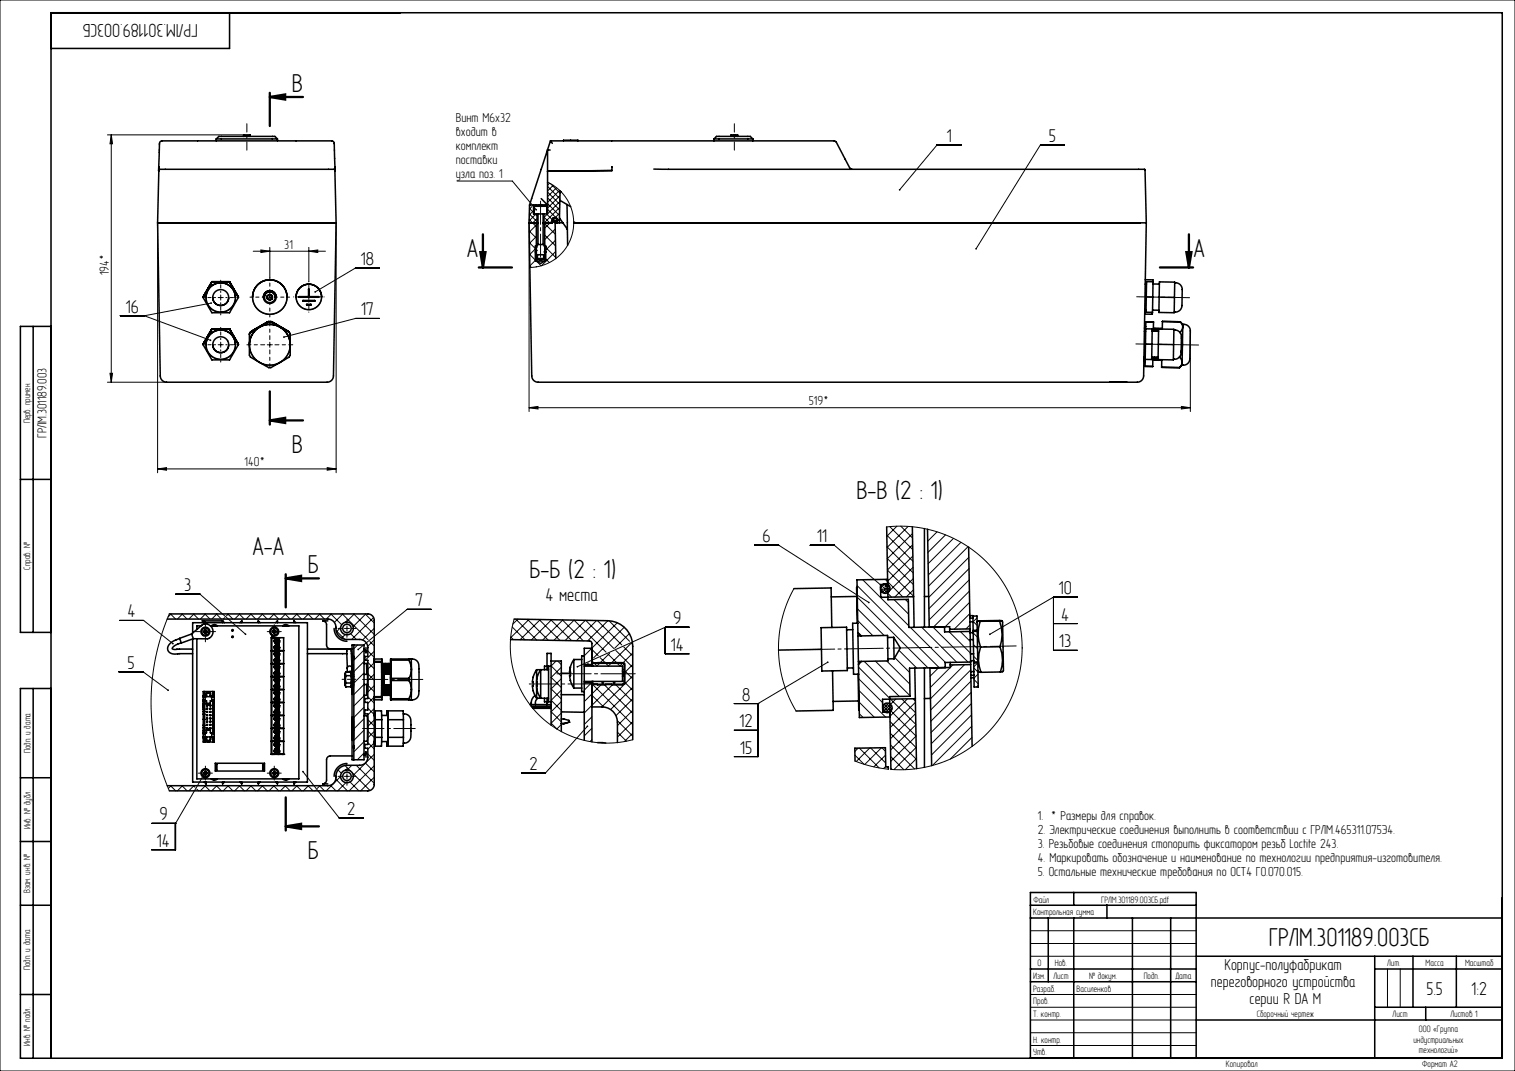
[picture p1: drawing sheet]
<svg xmlns="http://www.w3.org/2000/svg" width="594mm" height="420mm" viewBox="0 0 594 420" stroke-linecap="round" stroke-linejoin="round" font-family="sans-serif">
<defs><g id="words">
<g font-size="11">
<text x="114.4" y="36.1">В</text>
<text x="183" y="100.9">А</text>
<text x="468" y="100.9">А</text>
<text x="114.4" y="177.6">В</text>
<text x="335.8" y="195.6">В-В (2 : 1)</text>
<text x="98.9" y="217.5">А-А</text>
<text x="120.7" y="224.8">Б</text>
<text x="207.6" y="226.8">Б-Б (2 : 1)</text>
<text x="120.7" y="336.8">Б</text>
<text x="497.4" y="371">ГРЛМ.301189.003СБ</text>
</g>
<g font-size="7.8">
<text x="77.5" y="9.5" transform="rotate(-180 77.5 9.5)">ГРЛМ.301189.003СБ</text>
<text x="371.2" y="55.6">1</text>
<text x="411.2" y="55.6">5</text>
<text x="141.5" y="103.9">18</text>
<text x="49.3" y="122.6">16</text>
<text x="141.6" y="123.7">17</text>
<text x="299" y="212.6">6</text>
<text x="320.4" y="212.6">11</text>
<text x="72.2" y="231.8">3</text>
<text x="415.1" y="233">10</text>
<text x="162.9" y="237.8">7</text>
<text x="213.9" y="235.7">4 места</text>
<text x="50" y="242.1">4</text>
<text x="263.9" y="244.7">9</text>
<text x="416.1" y="243.4">4</text>
<text x="263" y="255.2">14</text>
<text x="415.3" y="253.8">13</text>
<text x="50" y="262.3">5</text>
<text x="290.9" y="274.7">8</text>
<text x="290" y="285.1">12</text>
<text x="290.1" y="295.5">15</text>
<text x="207.6" y="301.9">2</text>
<text x="62.6" y="321.7">9</text>
<text x="136.1" y="319.6">2</text>
<text x="61.5" y="332.1">14</text>
<text x="559.2" y="390">5.5</text>
<text x="577" y="390">1:2</text>
</g>
<g font-size="6.7">
<text x="480" y="380.4">Корпус-полуфабрикат</text>
<text x="474.7" y="387.1">переговорного устройства</text>
<text x="489.9" y="393.9">серии R DA M</text>
</g>
<g font-size="5.5">
<text x="178.7" y="47.9">Винт М6х32</text>
<text x="178.7" y="53.4">входит в</text>
<text x="178.7" y="58.9">комплект</text>
<text x="178.7" y="64.4">поставки</text>
<text x="178.7" y="69.9">узла поз. 1</text>
<text x="111.5" y="97.5">31</text>
<text x="42.6" y="108" transform="rotate(-90 42.6 108)">194*</text>
<text x="317.1" y="158.9">519*</text>
<text x="18.3" y="171.8" transform="rotate(-90 18.3 171.8)">ГРЛМ.301189.003</text>
<text x="95.9" y="182.9">140*</text>
<text x="406.9" y="321.7">1. * Размеры для справок.</text>
<text x="406.9" y="327.2">2. Электрические соединения выполнить в соответствии с ГРЛМ.465311.075Э4.</text>
<text x="406.9" y="332.7">3. Резьбовые соединения стопорить фиксатором резьб Loctite 243.</text>
<text x="406.9" y="338.2">4. Маркировать обозначение и наименование по технологии предприятия-изготовителя.</text>
<text x="406.9" y="343.7">5. Остальные технические требования по ОСТ4 ГО.070.015.</text>
</g>
<g font-size="3.9">
<text x="11.9" y="166.1" transform="rotate(-90 11.9 166.1)">Перв. примен.</text>
<text x="11.9" y="223.4" transform="rotate(-90 11.9 223.4)">Справ. №</text>
<text x="11.9" y="295.4" transform="rotate(-90 11.9 295.4)">Подп. и дата</text>
<text x="11.9" y="325.1" transform="rotate(-90 11.9 325.1)">Инв. № дубл.</text>
<text x="11.9" y="350.2" transform="rotate(-90 11.9 350.2)">Взам. инв. №</text>
<text x="405.2" y="353.9">Файл</text>
<text x="431.7" y="353.9">ГРЛМ.301189.003СБ.pdf</text>
<text x="405.1" y="358.9">Контрольная сумма</text>
<text x="11.9" y="380.4" transform="rotate(-90 11.9 380.4)">Подп. и дата</text>
<text x="405.1" y="383.9">Изм.</text>
<text x="406.7" y="378.9">0</text>
<text x="413" y="383.9">Лист</text>
<text x="413.6" y="378.9">Нов.</text>
<text x="427" y="383.9">№ докум.</text>
<text x="448.4" y="383.9">Подп.</text>
<text x="460.9" y="383.9">Дата</text>
<text x="543.9" y="378.9">Лит.</text>
<text x="558.9" y="378.9">Масса</text>
<text x="574.4" y="378.9">Масштаб</text>
<text x="405.1" y="388.9">Разраб.</text>
<text x="422.1" y="388.9">Василенков</text>
<text x="405.1" y="393.9">Пров.</text>
<text x="405.1" y="398.9">Т. контр.</text>
<text x="492.7" y="398.9">Сборочный чертеж</text>
<text x="546" y="398.9">Лист</text>
<text x="568.7" y="398.9">Листов 1</text>
<text x="556.3" y="404.7">ООО «Группа</text>
<text x="11.9" y="410.1" transform="rotate(-90 11.9 410.1)">Инв. № подл.</text>
<text x="405.1" y="413.9">Утв.</text>
<text x="405.1" y="408.9">Н. контр.</text>
<text x="554.2" y="408.9">индустриальных</text>
<text x="556.2" y="413.1">технологий»</text>
<text x="480.7" y="418.6">Копировал</text>
<text x="557.6" y="418.4">Формат A2</text>
</g>
</g></defs>
<path d="M105.8 38l6-1v2zM188.3 98.9h2l-1 6zM465.1 98.9h2l-1 6zM105.8 164.9l6-1v2zM112 226.8l6-1v2zM112 324.1l6-1v2z" fill="none" stroke="#000" stroke-width=".9" stroke-linecap="butt"/>
<g fill="none" stroke="#000" stroke-width=".39">
<path d="M0 0h594v420h-594zM42.1 52.9h53.4M43.6 52.9v97M43.6 52.9l.5 3.5h-1zM376.9 56.8h-9.5l-14.7 17.6M417.4 56.8h-9.5l-25.2 40.8M179.2 71h21.7l9.3 11.3M214.7 71.5a17.5 17.5 0 0 1 9.9 19.5 17.5 17.5 0 0 1-16.9 13.9M214.7 79.8l4.7 4.7M214.7 77.6l4.7 4.7M214.7 75.3l4.8 4.8M214.7 73.1l4.8 4.8"/>
<path d="M215.5 71.8l-.8 .8M215.9 72.1l3.7 3.6M216.9 72.7l-2.2 2.2M218.2 73.6l-3.5 3.5M219.4 74.6l-4.7 4.8M219.5 79l-6.2 6.2M219.6 76.7l-4.9 4.9M61.8 87.4v98M99.3 98.5h28.3M102.3 98l3.5 .5-3.5 .5zM105.8 97v11.7M121.1 98.5l3.5-.5v1z"/>
<path d="M121.1 97v13.4M131.8 87.4v98M207.4 87.4v74M207.5 86.1l2.8 2.8M207.5 90.6l2.8 2.8M207.5 83.9l3.1 3M207.6 95.2l3.1 3.1M207.6 81.7l1.6 1.6M207.7 99.7l4.5 4.5M208.6 81l-1 1M209.2 82.6l-1.7 1.7M209.8 83.9l.8 .8"/>
<path d="M210.2 83.9l-2.7 2.7M210.3 92.7l-2.7 2.8M210.3 88.2l-2.8 2.8M210.6 85.7l-1.7 1.7M210.7 96.8l-3 3.1M213.3 85.2l2.2 2.2M213.4 96.5l4.5 4.5M213.6 87.7l4.1 4.2M213.6 92.2l4.2 4.2M214.3 83.9l3.4 3.4M214.7 82.1l3.3 3.3M217.7 89.8l-4.1 4.1"/>
<path d="M217.8 94.2l-4.6 4.6M217.9 98.6l-5.6 5.6M218.4 85.8l.9 .9M219.3 85.9l-.9 .9M219.4 83.6l-5.8 5.9M219.4 81.3l-6 6.1M82.8 118.9l-26.2 4.9M85.5 116.7h2M86.5 115.7v2M104.8 116.5h2M105.8 115.5v2M120.1 116.4h2"/>
<path d="M121.1 115.4v2M148.8 105.1h-9.5l-15.7 9.4M210.7 101.3l-3 3 .6 .6M213.2 100.8l2.2 2.2M47.2 123.8h9.4M56.6 123.8l25.9 9.6M85.5 135.2h2M86.5 134.2v2M104.8 135.2h2M105.8 134.2v2M148.8 124.9h-9.5l-28 7.3M466.7 129.8v31.6"/>
<path d="M42.1 149.9h23.2M43.1 146.4h1l-.5 3.5zM207.4 159.9l3.5-.5v1zM207.4 159.9h259.3M463.2 159.4l3.5 .5-3.5 .5zM61.8 183.9l3.5-.5v1zM61.8 183.9h70M128.3 183.4l3.5 .5-3.5 .5zM295.9 213.8h9.4l35.3 22.5M317.7 213.8h9.4l19.8 17M347.6 206.6l5-.3 4.9 .3 4.9 .7 4.9 1.2 4.6 1.7 4.5 2.3 4.1 2.6 4 3.1 3.5 3.4 3.2 3.9 2.9 4.2 2.2 4.3 1.9 4.6 1.4 4.8 .8 4.9 .4 5-.2 5-.7 4.9-1.2 4.7-1.7 4.8-2.1 4.4-2.7 4.3-3 3.9-3.4 3.5-3.7 3.2-4.3 2.9-4.3 2.3-4.7 2-4.8 1.4-4.7 .9-4.9 .4-5.1-.2M347.7 209.9l10.2 10.2"/>
<path d="M347.8 214.4l10.2 10.3M347.9 219l10.2 10.2M348.9 206.5l9 9M351.7 206.4l-4 3.9M353.2 206.3l4.6 4.7M356.1 206.4l-8.3 8.3M357.8 209.2l-9.9 9.9M357.8 213.7l-9.9 9.8 10.3 10.3M357.9 218.1l-9.9 9.9M363.9 207.6l-.2 .2M367.4 208.6l-3.7 3.6M370.7 209.7l-6.9 6.9"/>
<path d="M373.8 211.1l-9.9 10M376.8 212.7l-12.8 12.8M379.5 214.4l-15.5 15.5M379.9 218.6l-15.8 15.7M68.9 233h9.5l17.9 15.7M169.1 239h-9.5l-19.2 15.7M311.3 230.8l-2.8 5.9-1.9 5.9-1.1 6.2-.3 6.1 .6 6.3 1.3 6.1 2.1 5.9 2.9 5.6M336 229.6l32.3 32.2M336.1 234.2l27.7 27.7M336.2 238.8l10.4 10.4M338.3 227.4l18 18M345.3 231l1.7 1.7"/>
<path d="M345.6 230.4l-.3 .3M346.2 230.9l-.8 .8M346.5 231.1l1.4 1.4M346.6 229l2.3 2.3M347.1 228.9l-.8 .7M347.1 227.2l6.9 6.9M347.1 230.6l1.4 1.4M347.8 229.1l1 .9M348 229.1l-1.1 1.1M348.1 232.7l1.5 1.5M348.6 229.6l-2.7 2.7M348.9 230.4l-2.2 2.3"/>
<path d="M350.5 235.1l5.7 5.7M355 235.1l1.2 1.2M358 222.5l-10 9.9M358.1 226.9l-7.3 7.2M358.1 231.3l-2.7 2.8M379.9 223l-15.7 15.7M380 227.4l-15.7 15.7M380.1 231.8l-14.1 14.1M380.2 236.2l-9.6 9.6M413 234.2h.1M413 234.2h9.4M413 234.2v20.8h9.4"/>
<path d="M413 234.2l-24.9 14.5M46.9 243.3h9.4l11.5 9.1M66.4 240.7l-3.1 8.3-2.2 8.6-1.4 8.7-.5 9 .5 8.9 1.3 8.8 2.3 8.7 3.1 8.4M66.8 240.7l2.1 2.1M67.1 240.7l-1.2 1.2M71.3 240.7l2 2.1M71.6 240.7l-2 2.1M75.8 240.7l2 2.1M76.1 240.7l-2 2.1M79.5 247.7h2M80.3 240.7l2 2.1M80.5 246.7v2"/>
<path d="M80.6 240.7l-2.1 2.1M84.8 240.7l2 2.1M85 240.7l-2 2.1M88.1 242.2l-.6 .6M89.3 240.7l2 2.1M89.5 240.7l-.7 .8M93.8 240.7l2 2.1M94 240.7l-2 2.1M98.3 240.7l2 2.1M98.5 240.7l-2 2.1M102.8 240.7l2 2.1M103 240.7l-2 2.1"/>
<path d="M106.5 247.7h2M107.2 240.7l2.1 2.1M107.5 240.7l-2 2.1M107.5 246.7v2M111.7 240.7l2.1 2.1M112 240.7l-2 2.1M116.2 240.7l2 2.1M116.5 240.7l-2 2.1M120.7 240.7l2 2.1M121 240.7l-2 2.1M125.2 240.7l2 2.1M125.5 240.7l-2.1 2.1"/>
<path d="M129.7 240.7l4.3 4.3M130 240.7l-2.1 2.1M131.8 247.3l3.3 3.4M133.6 246.1l-1.7 1.7M134.2 240.7l10.1 10.1M134.4 240.7l-3.3 3.4M135 246.4h2M135.3 248.8l-1.4 1.4M136 245.4v2M137.5 248.5l2.2 2.3M138.7 240.7l8 8.1M138.9 240.7l-3.2 3.3"/>
<path d="M140.2 252.9l-1.5 1.5M142.7 259.4l-4 4M142.7 254.9l-4 4M143 258.6l.4 .3M143.2 240.7l3.5 3.6M143.4 240.7l-5 5M144.2 255.3l2.5 2.5M144.2 259.8l2.5 2.5M145 251.6l1.7 1.7M146.5 242.2l-8.6 8.6M146.7 259.9l-2.5 2.5M146.7 255.4l-3.5 3.5"/>
<path d="M146.7 250.9l-2.5 2.6M146.7 246.4l-4.5 4.6M200.2 249.8l1.1 1M200.8 245.9l5.1 5M201.6 242.8l-1.1 4.9-.4 5 .2 5.1 .9 4.8 1.6 4.9 2.1 4.5 2.7 4.1 3.3 3.9 3.8 3.4 4.2 2.8 4.5 2.3 4.8 1.6 4.9 1 5.1 .3 5.1-.3 4.8-1M202.2 242.8l8.2 8.2M203 242.8l-1.9 1.9M206.8 242.9l8.2 8.2M207.4 242.9l-7.2 7.2M211.4 242.9l8.2 8.3M211.9 243l-8 7.9M215.9 243l8.2 8.2"/>
<path d="M216.3 243l-8 8M217.2 251.1l7.9-7.9 12.5 12.5M218 259.2l-1.9 2M218.7 259.2l1.4 1.4M220.5 243.1l8.2 8.2M220.7 243.1l-8 7.9M229.5 243.3l-7.9 7.9M229.6 243.3l11.1 11M232.1 254.7l2.5 2.5M232.2 259.3l1.9 1.9M233.9 243.3l-7.9 8M234.2 243.3l9.6 9.6"/>
<path d="M235.3 257.9l3.3 3.3M238.3 243.4l-7.9 7.9M238.4 256.5l4.7 4.7M238.8 243.4l8.1 8.1M239 256.2l-5 5M241.5 255.1l6.6 6.6M242 244.2l-12.9 13M244.5 253.7l3.6 3.5M244.8 246l-12.1 12M246.8 248.5l-5.8 5.7M247.3 252.4l-8.8 8.8M247.6 252.3l.5 .4"/>
<path d="M248.1 256.1l-5.1 5.1M260.9 246h.1M260.9 246h9.3M260.9 246v10.5M260.9 246l-34.5 15.5M260.9 256.4h9.3M324.5 259.7l-27.3 16.2M336.3 243.3l5.9 6M336.4 247.9l1.4 1.5M338.8 259.4l13.8 13.7M343.2 259.3l13.6 13.5M347.7 259.2l9 9.1"/>
<path d="M350.8 257.9l5.8 5.8M352.5 255l6.9 7M356.9 246l13.8 13.8M361.4 246l13.7 13.7M365.8 245.9l13.7 13.7M370.2 245.8l.1 .2M372.1 247.8l8.4 8.3M376.6 247.7l3.8 3.9M380.2 240.6l-6.1 6.1M380.3 245.1l-1.6 1.6M381.5 243.6l1.6 1.7M381.6 248.2l1.6 1.6"/>
<path d="M381.7 252.8l1.6 1.6M381.7 257.4l1.7 1.6M383.1 242.3l-1.6 1.6M383.1 246.7l-.4 .5M383.4 260l-1.6 1.5M413 244.6h9.4M46.7 263.5h9.4l9.8 7.2M142.7 277.4l-4 4M142.7 272.9l-4 4M142.7 268.4l-4 4M142.7 263.9l-4 4M144.2 264.2l2.5 2.6"/>
<path d="M144.2 268.7l2.5 2.6M144.2 273.2l2.5 2.5M144.2 277.7l2.5 2.5M146.7 277.9l-2.5 2.5M146.7 273.4l-2.5 2.5M146.7 268.9l-2.5 2.5M146.7 264.4l-2.5 2.5M216.1 261.1l4 4M216.1 279.1l4 4M220.1 279.6l-4 4M220.1 275.1l-4 4M220.1 270.7l-4 4 4 3.9"/>
<path d="M220.1 266.2l-4 4 4 3.9M220.1 261.7l-4 4 4 3.9M230.7 260l-.6 .6M231.9 267.8l-2.8 2.8M232.1 272.6l4.6 4.7M232.1 277.1l.1 .1M232.2 268.3l15.9 15.9M232.3 268.4h.1M235.6 267.2l12.5 12.5M237 267.2l-7.9 7.9M240.1 267.2l8 8M241.5 267.2l-12.4 12.4"/>
<path d="M244.1 262.2l4 4M244.1 266.7l4 4M248.1 278.6l-6 6M248.1 274.1l-6.6 6.6M248.1 269.6l-8.7 8.6M248.1 265.1l-12.1 12.1M248.1 260.6l-3.8 3.7M287.9 275.9h9.3M297.2 275.9v20.8h-9.3M297.2 275.9h.1M336.6 261.6l12.2 12.2M336.7 266.2l9.3 9.4"/>
<path d="M336.8 270.8l10.4 10.4M336.8 275.3l6 6M336.9 279.9l1.5 1.5M346.1 277.1l1.2-1.3 2.4 2.3M346.1 277.8l1.6 1.7M346.2 276.8l2.5 2.5M346.6 276.2l12.5 12.5-9.9 9.9M348.5 275.8l-2.4 2.4M348.6 275.8l1 1.1-2.5 2.4M349.2 274.2l9.9 9.9M349.8 277.8l-1.7 1.7M351.2 274.1l-4.7 4.8"/>
<path d="M353.6 274.1l5.4 5.4M355.8 274.1l-6.9 6.8M358 274l.9 .9M358.9 275.4l-9.9 9.9M359 279.8l-9.9 9.9M368 261.8l-3.3 3.4M373.6 260.7l-8.9 8.9M378.2 260.7l-13.4 13.3M380.6 262.7l-15.7 15.7M380.7 267.1l-15.7 15.7M380.8 271.5l-15.7 15.8M380.9 275.9l-15.8 15.8"/>
<path d="M381.8 261.9l1.6 1.7M381.9 266.5l1.6 1.6M383.5 264.4l-1.6 1.5M383.5 268.8l-.6 .6M142.7 295.3l-2.6 2.6M142.7 290.8l-4 4M142.7 286.3l-4 4M142.7 281.9l-4 4M143.3 299.2l3.4 3.5M144.2 282.2l2.5 2.5M144.2 286.7l2.5 2.5M144.2 291.2l2.5 2.5"/>
<path d="M144.2 295.7l2.5 2.5M146.7 295.8l-8.2 8.2M146.7 291.3l-2.5 2.5M146.7 286.8l-2.5 2.6M146.7 282.3l-2.5 2.6M216.1 283.6l2.3 2.3M220.1 284.1l-1.8 1.8M230.3 284.8l-16.4 18.3h-9.5M232.1 290.1l-.8 .7M232.1 285.6l-3 3M232.1 281.1l-3 3M242 282.6l6.1 6"/>
<path d="M242.1 287.1l3.5 3.6M248.1 287.6l-3.3 3.2M248.1 283.1l-6 6M287.9 286.3h9.3M335.2 296.1l3.6 3.6M335.2 298.4l6.5 2.1 6.6 1.1M336.5 293.4l-1.3 1.3M336.9 293.4l7.8 7.7M341 293.3l-5.3 5.3M341.4 293.3l5.9 5.9M345.6 293.2l-6.6 6.6M345.8 293.2l1.4 1.4"/>
<path d="M347.2 296.1l-4.6 4.6M349 283l10.2 10.2M349.1 287.5l10.2 10.3M349.1 292.1l9.5 9.4M349.2 296.7l5.2 5.2M359.1 284.3l-9.9 9.9M359.2 293.1l-8.7 8.7M359.3 297.5l-4.3 4.3M380.9 280.4l-15.7 15.7M381 284.8l-15.4 15.4M381.1 289.2l-8.5 8.5M66.9 308.1l2 2"/>
<path d="M67.1 308.1l-1.1 1.1M71.3 308.1l2.1 2M71.6 308.1l-2.1 2M75.8 308.1l.6 .6M76 308.1l-2 2M77.2 309.4l.7 .7M79.5 303.2h2M79.8 303.9l-10.9 19M80.3 308.1l2 2M80.5 302.2v2M80.5 308.1l-2 2M84.8 308.1l2 2"/>
<path d="M85 308.1l-2 2M89.3 308.1l2 2M89.5 308.1l-2 2M93.8 308.1l2 2M94 308.1l-2 2M98.3 308.1l2 2M98.5 308.1l-2 2M102.8 308.1l2 2M103 308.1l-2 2M106.5 303.2h2M107.3 308.1l2 2M107.5 308.1l-2 2"/>
<path d="M107.5 302.2v2M111.8 308.1l2 2M112 308.1l-2 2M116.2 308.1l2.1 2M116.5 308.1l-2.1 2M118.8 302.6l14.2 18.2h9.4M120.7 308.1l2.1 2M121 308.1l-2.1 2M123.7 309.9l-.3 .2M125.2 308.1l2 2M125.4 308.1l-1 1.1M129.5 308l2.2 2.1"/>
<path d="M131.6 305.6l4.6 4.5M132.5 301.9l1.3 1.4M133.5 304.5l-5.6 5.6M135 304.4h2M135.3 300.2l2.2 2.2M135.6 306.9l-3.2 3.2M136 303.4v2M137.2 306.6l3.5 3.5M137.9 300.1l-1.8 1.8M138.1 303l7 7M139.7 300.1l7 7.1M146.7 304.8l-5.3 5.3"/>
<path d="M146.7 300.3l-9.8 9.8M347.3 300.5l-.9 .9M349.3 301.3l.5 .5M59.5 322.9h9.4M68.8 322.9v10.4h-9.4M68.9 322.9h.1M68.9 322.9v10.4M404 365h65M404 370h65M404 375h65M544 380v15M549 380v15"/>
<path d="M404 400h65M404 395h65M404 390h65M404 410h65M404 405h65"/>
<circle cx="86.5" cy="116.7" r="5.8"/>
<circle cx="105.8" cy="116.5" r="6.8"/>
<circle cx="121.1" cy="116.4" r="5"/>
<circle cx="125" cy="113.3" r="0"/>
<circle cx="86.5" cy="135.2" r="5.8"/>
<circle cx="105.8" cy="135.2" r="8"/>
</g>
<path d="M466.4 116.7l-20.7-.3M142.1 285.7h20.7" fill="none" stroke="#000" stroke-width=".39" stroke-dasharray="15.2 1.3 1.3 1.3" stroke-dashoffset="6.8"/>
<path d="M142.2 266.4h23.6" fill="none" stroke="#000" stroke-width=".39" stroke-dasharray="15.2 1.3 1.3 1.3" stroke-dashoffset="5.3"/>
<path d="M139.6 266.4h-5.5" fill="none" stroke="#000" stroke-width=".39" stroke-dasharray="15.2 1.3 1.3 1.3" stroke-dashoffset="14.4"/>
<path d="M207.5 268.2h26.6" fill="none" stroke="#000" stroke-width=".39" stroke-dasharray="15.2 1.3 1.3 1.3" stroke-dashoffset="3.9"/>
<path d="M249.1 264.2h-30.8" fill="none" stroke="#000" stroke-width=".39" stroke-dasharray="15.2 1.3 1.3 1.3" stroke-dashoffset="1.8"/>
<path d="M317.1 254.7l81.3-1.4" fill="none" stroke="#000" stroke-width=".39" stroke-dasharray="15.2 1.3 1.3 1.3" stroke-dashoffset="5"/>
<path d="M96.8 58.9v-10.4M287.9 58.9v-10.4" fill="none" stroke="#000" stroke-width=".39" stroke-dasharray="15.2 1.3 1.3 1.3" stroke-dashoffset="12"/>
<path d="M445.4 134.9l24.6 .4" fill="none" stroke="#000" stroke-width=".39" stroke-dasharray="15.2 1.3 1.3 1.3" stroke-dashoffset="4.8"/>
<path d="M211.9 100.9v-22" fill="none" stroke="#000" stroke-width=".39" stroke-dasharray="15.2 1.3 1.3 1.3" stroke-dashoffset="6.1"/>
<path d="M84.5 116.7h-4.8M86.5 114.7v-4.8M86.5 118.7v4.8M88.5 116.7h4.8M84.5 135.2h-4.8M86.5 133.2v-4.8M86.5 137.2v4.8M88.5 135.2h4.8" fill="none" stroke="#000" stroke-width=".39" stroke-dasharray="15.2 1.3 1.3 1.3" stroke-dashoffset="14.7"/>
<path d="M103.8 116.5h-5.8M105.8 114.5v-5.8M105.8 118.5v5.8M107.8 116.5h5.8" fill="none" stroke="#000" stroke-width=".39" stroke-dasharray="15.2 1.3 1.3 1.3" stroke-dashoffset="14.3"/>
<path d="M119.1 116.4h-4M121.1 114.4v-4M121.1 118.4v4M123.1 116.4h4" fill="none" stroke="#000" stroke-width=".39" stroke-dasharray="15.2 1.3 1.3 1.3" stroke-dashoffset="15.1"/>
<path d="M103.8 135.2h-7M105.8 133.2v-7M105.8 137.2v7M107.8 135.2h7" fill="none" stroke="#000" stroke-width=".39" stroke-dasharray="15.2 1.3 1.3 1.3" stroke-dashoffset="13.6"/>
<g fill="none" stroke="#000" stroke-width=".39" stroke-dasharray="15.2 1.3 1.3 1.3">
<path d="M78.5 247.7h-2M80.5 245.7v-2M80.5 249.7v2M82.5 247.7h2M105.5 247.7h-.7M107.5 245.7v-.8M107.5 249.7v.7M109.5 247.7h.8M134 246.4h-1.5M136 244.4v-1.5M136 248.4v1.5M138 246.4h1.5"/>
<path d="M78.5 303.2h-.7M80.5 301.2v-.8M80.5 305.2v.7M82.5 303.2h.8M105.5 303.2h-.7M107.5 301.2v-.8M107.5 305.2v.7M109.5 303.2h.8M134 304.4h-1.5M136 302.4v-1.5M136 306.4v1.5M138 304.4h1.5"/>
</g>
<path d="M105.8 38h13M105.8 36.4v13M189.3 91.9v13M466.1 91.9v13M187.7 104.9h13M454.8 104.9h13M105.8 153.5v13M105.8 164.9h13M112 226.8h13M112 225.2v13M112 312.7v13M112 324.1h13" fill="none" stroke="#000" stroke-width=".9"/>
<g fill="none" stroke="#000" stroke-width=".6">
<path d="M90 5v14h-70M84.8 54.5h24M84.8 54.5l1-1h22l1 1M84.8 54.5v.7M95.5 53.5v-.6h2.6v.6M108.8 54.5v.7M214.7 58.7l-7.1 21.7M214.7 58.7v8.5M214.7 58.7l1 .2M215.8 55.2l-1.1 3.5M215.8 55.2l.7 1M215.8 55.2l111.4 .1 .7 .5 5.3 10.2 .8 .4"/>
<path d="M220.9 55.2v-.2h5.7v.2M279.9 54.5h15.3M279.9 54.5l1-1h13.3l1 1M279.9 54.5v.7M286.6 53.5v-.6h1.1v.6M288.1 53.5v-.6h1.1l.1 .6M295.2 54.5v.7M62.2 67l.3-9.7a1.51 1.51 0 0 1 .3-1.7 1.51 1.51 0 0 1 1.7-.4h65.5l.7 .3 .3 .7 .4 10.8M62.3 66.9v.2M62.3 66.6l.2-.2h68.6l.7 21M62.3 66.6l-.5 20.8M62.3 65.4v1.2"/>
<path d="M131.3 65.4v1.2M131.3 66.9v.2M212.2 77.9l2.5 2.5M214.7 67.2v16.7h-.3M215.7 67.1l-1 .1M219.5 78.5l4.3 2.6M219.6 75.2h.3M219.6 74.8l-.3 12.6h-.9M220 75.3l-.4 .2M239.9 66.9l-24.2 .2M239.9 65.4v1.5M256.3 66.3l192.4 .1 .7 21"/>
<path d="M61.8 87.4h70M61.8 87.4l1 60a2.5 2.5 0 0 0 2.5 2.5h62.9a2.5 2.5 0 0 0 2.5-2.5l1.1-60M207.4 87.4l1.1 60a2.5 2.5 0 0 0 2.5 2.5h224.1M207.4 87.4h3.2M207.6 80.4h1.6M207.6 80.4l-.2 7M209.2 80.4h5.5M209.2 80.4v3.5h.2M209.4 83.9v-3h5v3M209.4 83.9h5M210 87.4l.3 .2M210.3 87.6h.6"/>
<path d="M210.3 87.6v14.8l1.6 .9 1.7-.9v-14.8M210.4 95.9h3v.6l.5-.1 .1 5.8-.2 .2h-3.7l-.2-.2v-5.3v-.5l.5 .1zM210.4 99.9h3M210.6 87.4h.3M210.6 83.9v3.5M210.7 99.9v1.5M210.9 83.9v12M212.9 87.4h.4M212.9 87.6h.7M212.9 83.9v12M213.2 99.9v1.5M213.3 87.4h3.3l.1-.9 .9-.1 .3 15"/>
<path d="M213.3 83.9v3.5M213.8 87.4l-.2 .2M213.9 98.8h.1M213.9 97.9h.1M213.9 96.9h.1M214 98.8h.1M214 96.9h.1M214 97.9h.1M214.7 80.4h.1M216.6 87.4v-1.6l.5-.4 1.2 .2 .1 1.8M217.3 85.4a.88 .88 0 0 0-.5 1.3 .88 .88 0 0 0 1.4 0 .88 .88 0 0 0-.5-1.3M217.7 87.4h.5"/>
<path d="M218.2 86.8v.6M218.2 87.4h.2M219.4 87.4h1.3M219.4 85.5l3 4.4M220.7 87.4h.1M222.3 80.2l.1 9.7M222.4 89.9l.2 6.3M224.9 87.1h.1M224.9 87.4h224.5M449.4 87.4h.1M449.4 87.4l-1 60a2.5 2.5 0 0 1-2.5 2.5h-4.1M79.6 116.6l3.5 6h6.9l3.5-6"/>
<path d="M79.6 116.4v.2M79.6 116.5h.1M80.8 116.6a5.7 5.7 0 0 1 5.7-5.7 5.7 5.7 0 0 1 5.8 5.7M80.8 116.6h.1M83.1 110.5l-3.5 6.1M83.1 110.4l6.9 .2M83.1 110.5h6.9M83.1 110.4h6.9M83.1 110.4l-3.5 6M83.4 116.7a3.1 3.1 0 0 0 3.1 3.1M89.7 116.7a3.1 3.1 0 0 1-3.2 3.1M90 110.4v.2"/>
<path d="M90 110.6l3.5 6M90 110.4l3.5 6.1M92.3 116.6h.1M93.5 116.5v.1M99 116.4a6.8 6.8 0 0 1 6.8-6.7 6.8 6.8 0 0 1 6.7 6.7M99 116.4v.1M103.3 116.5a2.5 2.5 0 0 1 2.5-2.5 2.5 2.5 0 0 1 2.5 2.5M103.7 116.5a2.12 2.12 0 0 1 2.1-2.1 2.12 2.12 0 0 1 2.1 2.1M103.7 116.5v.1M104.8 116l1-.6 1 .6v1.1l-1 .6-1-.6zM105.1 115.8a1 1 0 0 0-.1 1.3 1 1 0 0 0 1.3 .3M105.5 115.6h.6"/>
<path d="M105.8 117.7h.1M106.3 117.4l-.5 .3M106.4 115.8l.4 .9-.5 .7M107.9 116.5v.1M112.5 116.4v.1M116.1 116.4a5 5 0 0 1 5-5 5 5 0 0 1 5 5M116.1 116.4h.1M117.2 116.4l.1 .2M117.3 116.6v-.3h3.7l.1-3 .1 3h3.6v.3M117.3 116.6h7.5M118.7 117.9l.1 .2M118.8 118.1v-.3h4.5v.3"/>
<path d="M118.8 118.1h4.5M120.2 119.4l.1 .2M120.3 119.6v-.3h1.5v.3M120.3 119.6h1.5M122 119.4l-.2 .2M123.5 117.9l-.2 .2M125 116.4l-.2 .2M126.1 116.4h.1M210.7 101.4l1.3 .6 1.2-.6M210.7 101.4h2.5M449 111.4h.5M449 109.7h3v.8"/>
<path d="M449.4 116.4l2.6 .1M452.1 111.4h2.5M452.1 110.5l-2.6-.1-.2 12 2.6 .1M452.1 110.5l-.2 12M454.5 116.5l6 .1M454.6 110.5l6 .1-.2 12-6-.1zM460.6 110.9a3 3 0 0 1 2.9 4v.8a11.2 11.2 0 0 1-.7 5.8l-1.1 .8-1.3 .1M13 128v120M20 128h-12v120h12M79.6 134.9v.2M79.6 135.1l3.5 6h6.9l3.5-6M79.6 135h.1"/>
<path d="M80.8 135.1h.1M83.1 128.9v.2M83.1 129.1l-3.5 6M83.1 128.9h6.9M83.1 128.9l-3.5 6.1M83.4 135.2a3.1 3.1 0 0 0 3.1 3.1 3.1 3.1 0 0 0 3.2-3.1M86.6 122.4a5.7 5.7 0 0 0 5-8.5 5.7 5.7 0 0 0-9.9-.5 5.7 5.7 0 0 0 4.2 9h.6M90 128.9l-6.9 .2M90 129l3.5 6.1M90 128.9l3.5 6.1M91.2 131.7a5.7 5.7 0 0 0-9.8 .9 5.7 5.7 0 0 0 5.3 8.3 5.7 5.7 0 0 0 4.8-8.6M91.5 132.3l.8 2.8"/>
<path d="M91.5 132.3a5.8 5.8 0 0 0-6.4-2.7 5.8 5.8 0 0 0-4.3 5.5M92.3 135.1h.1M93.5 134.9v.2M93.5 135h.1M97.8 131.1v4.1M97.8 135.2l.1 4.4 .3 .4 3.4 2M97.8 135.2h.1M98.2 130.3l-.4 .8M98.2 130.2l-.4 .9M98.2 130.2v.1M98.7 129.8l-.1 .2zM101.8 128.3a8 8 0 0 1 8 0"/>
<path d="M101.8 128.3a8 8 0 0 0-4 6.9M101.8 128.3l-3.6 2M104.9 126.2l-6.2 3.6M104.9 126.2v.1M105 126.3h-.1M105.1 126.2h-.2M105.4 126.2l-3.6 2.1M105.4 126.2h.8M105.4 126.1h.8M105.4 126.1l-7.2 4.1M105.4 126.1v.1M106.2 126.2l3.6 2.1"/>
<path d="M106.2 126.1v.1M106.2 126.1l7.2 4.1M106.5 126.2h.2M106.6 126.3h.1M106.7 126.2v.1M106.7 126.2l6.2 3.6M109.8 128.3a8 8 0 0 1 4 6.9M109.8 128.3l3.6 2M112.9 129.8l.1 .2M112.9 129.8v.1M113.4 130.3l.4 .8M113.4 130.2l.4 .9"/>
<path d="M113.4 130.2v.1M113.8 131.1v4.1M113.8 135.2v4.1l-.4 .7-4.6 2.7-2.6 1.5h-.8l-3.6-2.1M113.8 135.2h.1M448.5 139.9h.5M448.7 129.9h.5M448.7 128.7h.3M448.8 139.9l-.1 1.9h.3M448.8 121.4h.5M449.1 134.9l2.6 .1M449.2 128.9l2.6 .1-.2 12-2.6-.1M449.2 128.1h-.2l-.1 1.8"/>
<path d="M451.7 129.9h2.5M451.8 122.5v.7h-3M451.9 121.6l2.5 .1M452.2 129.8v.1M452.2 128.7l.3 .1 .1 1.1M452.3 126.3l-.1 3.5M452.3 126.2h-3l-.3 17.4M452.3 126.3h.1M452.6 129.3h.3l.1 .6M452.9 129.3v-.5l.1 1.1M452.9 128.8h.5l.1 1.1M453.4 129.3h.4l.1 .6"/>
<path d="M453.8 129.3v-.5l.1 1.1M453.8 128.8h.5v.2M454.2 135l6 .1M454.3 129l6 .1-.2 12-6-.1zM454.6 129l.1-.2v.2M454.7 128.8h.4l.1 .2M455.5 129.1l.1-.3v.3M455.6 128.8h.1M455.8 126.1l7 .1M455.8 126.1l-.1 3M455.8 126.1h.1M460.3 129.4a3.4 3.4 0 0 1 2.9 4.5v.5a10.5 10.5 0 0 1-.7 5.6l-1.2 .8-1.2 .1"/>
<path d="M462.5 139.9v.1M462.6 130.3h.1M462.7 130.3v.1M462.8 126.2l.6 .9 .3 1.2M462.8 126.2h.1M462.8 126.2l.9 1M463.2 132.5l.4 2.7M463.6 135.2l-.5 2.7M463.6 135.2l-.1 6.9M463.7 128.3l-.1 6.9M463.7 128.3l-.2 .8-.8 1.2M463.7 127.2a3.1 3.1 0 0 1 3 4.1l-.1 4.2a18.5 18.5 0 0 1-.5 6.6l-1.2 .9-1.4 .2"/>
<path d="M463.7 127.2v1.1M435.1 149.9h6.7M448.5 141.2h.2M449 143.6l3 .1M451.6 140.1l.4 .1M451.6 140.1l2.5 .1M452 143.7h.1M452 141.2l.7 .1M452 140.2v3.5M452 140.1v.1M452.7 140.1v1.2zM452.7 140.8h.4"/>
<path d="M453.1 140.1l.1 1.2h.4M453.5 140.1l.1 1.2zM453.6 140.8h.4M454 140.2v1l.5 .1M454.5 141v.3v-.3M454.9 141v.3M454.9 141.3h.5M455.3 141.1l.1 .2v-.2M455.5 144.1l6.9 .1M455.5 144h.1M455.5 141.1v2.9M462.4 140h.1"/>
<path d="M462.4 144.2h.1M462.5 140l.7 1 .3 1.1M463.5 143.2l-1.1 1M463.5 142.1v1.1M463.5 142.1l-.2 .9-.9 1.2M8 188h12M347.6 206.6l.5 28.6 8-.2 .2 11 16-.2v1M357.7 206.6l.5 27.4M362.4 207.3v38.6M363.7 207.5l.6 38.4M379.8 214.6l.5 27.8M311.3 230.8l14.6-.2 .2 15.5"/>
<path d="M335.9 233.9l-10 .2M336.1 230.4h-.2l.2 14M345.3 230.2a1.9 1.9 0 0 1 2.9-.9 1.9 1.9 0 0 1 0 3 1.9 1.9 0 0 1-2.9-.9M348 227.2l-12 .2 .3 17M348 229.2h-2.8l.1 5 12.9-.2M358.2 234l.2 12M364.1 233.9h-1.7M65.6 242.8h62.9a3.4 3.4 0 0 1 3.2 4.2 4.3 4.3 0 0 0 4.3 3.8h5a3.2 3.2 0 0 1 3.2 3.1v3.5h-1.2v1.5h1.2v15h-1.2v1.5h1.2v3h-1.2v1.5h1.2v12h-1.2v1.5h1.2v3.5a3.2 3.2 0 0 1-3.2 3.2h-5a4.5 4.5 0 0 0-4.3 5.3 3.2 3.2 0 0 1-3.2 2.7h-62.9M66.4 240.7h77.8a2.5 2.5 0 0 1 2.5 2.5v64.4a2.5 2.5 0 0 1-2.5 2.5h-77.8M69.7 256.4h.1M70.4 250.3l.7 1.9M75.1 248.6l4.2-3.5a2.92 2.92 0 0 1 4.1 1.6 2.92 2.92 0 0 1-2.2 3.8h-5.4"/>
<path d="M75.1 248.6h.1M75.1 248.6l-6.1 2.3a3.7 3.7 0 0 0-3.1 4.3 3.4 3.4 0 0 0 3.8 1.2M75.1 248.6l.7 1.9M75.5 256.3l-5.8 .1M75.5 248.2v-4h45v62.5h-45v-56.1M75.8 250.5l-6.5 2.2-1.3 .8-.5 .8 .9 .4 7.1-.2M75.8 250.5h.1M78.8 245.4h-1.6v1.4M79.9 247.5a.33 .33 0 0 0 .4 0 .33 .33 0 0 0 0-.5 .3 .3 0 0 1 .5 .1 .3 .3 0 0 1-.1 .4 .3 .3 0 0 1 .4 0 .3 .3 0 0 1 .1 .4 .33 .33 0 0 0-.5 0 .33 .33 0 0 0 0 .4 .3 .3 0 0 1-.4 0 .3 .3 0 0 1 0-.4 .3 .3 0 0 1-.4 0 .3 .3 0 0 1 0-.4zM80.3 247.5v.4M80.3 248h.4M80.3 247.4h.4"/>
<path d="M80.8 247.5v.4M82.5 245.4h34.7v60h-40v-54.9M82.8 245.4a1.75 1.75 0 0 1 2.5 0M83.4 245.4h1.3M87.3 243.5h-8l1.3 .7M87.3 243.5v.7M87.3 243.5h.1M87.3 243.5l.7 .7M94.8 243.5l-.7 .7M94.8 243.5v.7M94.8 243.5h.1M101.3 243.5v.7"/>
<path d="M101.3 243.5h.1M101.3 243.5l.7 .7M106.3 255.2h4.9M106.6 250.1v45.7M106.7 250l-.1-.3h.5l-.1 .3M106.7 250v.1M106.9 247.5a.33 .33 0 0 0 .4 0 .33 .33 0 0 0 0-.5 .3 .3 0 0 1 .5 .1 .3 .3 0 0 1-.1 .4 .3 .3 0 0 1 .4 0 .3 .3 0 0 1 .1 .4 .33 .33 0 0 0-.5 0 .33 .33 0 0 0 0 .4 .3 .3 0 0 1-.4 0 .3 .3 0 0 1 0-.4 .3 .3 0 0 1-.4 0 .3 .3 0 0 1 0-.4zM107 250v.1M107.3 247.5v.4M107.3 248h.4M107.3 247.4h.4M107.6 259l.3 .6"/>
<path d="M107.6 256.4l.3 .7M107.6 253.9l.3 .7M107.6 251.4l.3 .6M107.7 258.4l-.1 .7 .3 .5M107.7 255.9l-.1 .6 .3 .6M107.7 253.4l-.1 .6 .3 .6M107.7 250.8l-.1 .6 .3 .6M107.7 258.4l1.4 1.4M107.7 255.9l1.4 1.3M107.7 253.4l1.4 1.3M107.7 250.8l1.4 1.3M107.8 247.5v.4"/>
<path d="M107.9 259.6l.5 .3 .7-.1M107.9 257.1l.5 .3 .7-.2M107.9 254.6l.5 .2 .7-.1M107.9 252l.5 .3 .7-.2M108 258.2a.95 .95 0 0 1 1.2 .1 .95 .95 0 0 1 .1 1.2M108 258.2l-.3 .2M108 255.7a.95 .95 0 0 1 1.2 .1 .95 .95 0 0 1 .1 1.2M108 255.7l-.3 .2M108 253.1a.95 .95 0 0 1 1.2 .1 .95 .95 0 0 1 .1 1.2M108 253.1l-.3 .3M108 250.6a.95 .95 0 0 1 1.2 .1 .95 .95 0 0 1 .1 1.2M108 250.6l-.3 .2"/>
<path d="M108 258.2l1.3 1.3M108 255.7l1.3 1.3M108 253.1l1.3 1.3M108 250.6l1.3 1.3M108.8 243.5l-.7 .7M108.8 243.5v.7M108.8 243.5h.1M109.3 259.5l-.2 .3M109.3 257l-.2 .2M109.3 254.4l-.2 .3M109.3 251.9l-.2 .2M109.5 259a.95 .95 0 0 1-.6 .8 .95 .95 0 0 1-1-.2"/>
<path d="M109.5 256.4a.95 .95 0 0 1-.6 .9 .95 .95 0 0 1-1-.2M109.5 253.9a.95 .95 0 0 1-.6 .9 .95 .95 0 0 1-1-.2M109.5 251.4a.95 .95 0 0 1-.6 .8 .95 .95 0 0 1-1-.2M110.8 245.4a1.75 1.75 0 0 1 2.5 0M111.4 245.4h1.3M115.3 243.5v.7M115.3 243.5h.1M115.3 243.5l.7 .7M120.5 254.5h16.3M120.5 256.3h15.5M128.5 243.5h-2a1.51 1.51 0 0 1 1.5 1.5v7.9a1.5 1.5 0 0 0 1.5 1.5h8.5M131 246.4a5 5 0 0 0 5 5.1"/>
<path d="M138.7 257.3v1.3zM138.7 252.9v45M143 254.9l-.3-.3 .5 .5 .3 .8M143 254.9l.5 1M143 254.9l-.3 .3M143.5 253.9v2M146.7 259.7h2.8l.1 6.7-.1 6.8h-2.8M146.8 259.4v-1h3v1M146.8 259.4v.3M146.8 259.4h3M149.8 259.4v4.5M153.3 258.4v.5"/>
<path d="M153.3 258.9l.1 7.1M153.3 258.9h7M160.3 258.4h-7.2v1.8M160.3 258.4v.5M160.3 258.4h.9M160.3 258.9l.7 1.6 .3 1.9M161.2 258.4a3 3 0 0 1 3.1 3.9v1.1M161.2 258.4l.1 4M161.2 258.4h.1M200.2 250.8l31.1 .6 .5 .3 .3 .7v8.2M201.6 242.8l36.7 .6a10 10 0 0 1 9.8 10v36.7M216.1 259.2v-3h-1.6v6.4"/>
<path d="M216.1 259.2v25.2M216.1 259.2h4v27.7M225 258.6l-1.3 3M225 258.6v11.2M225 258.6h3.1M229.1 257.2h-1v14h1M229.1 257.2v14M232.1 254.2h-3v3M321.9 246.1l10-.1 .3 17-10 .1zM322.1 254.6l-16.9 .3M334.3 246.9l-2.4 .1M336.3 244.4h-2v.6l.4 19.4h1.9"/>
<path d="M336.3 244.4l.3 20M336.4 248.2l1.2 1.2M336.4 249.4l11.6-.2v3.1l.2 6.9-11.6 .2M337.8 259.4l-1.2 1.2M350.4 249.9l.1 8.4M350.4 249.9l2.6 4.2-2.5 4.2M350.4 249.9l-2.4 .1M350.5 258.3l-2.4 .1M370.3 245.8l.1 2 10-.2M372.3 246.8l.1 1M372.6 259.8v1M380.3 241.4h1.2v1"/>
<path d="M380.3 242.4v1.5M380.3 243.9l.1 4.2M380.3 246.6l-8 .2M380.4 248.1v2.7M380.4 250.8l.1 5.6M380.5 256.4l.1 2.7M380.6 259.1v4.3M380.6 259.6l-10 .2v2M381.5 241.6h1.6v2.5M381.5 242.4v1.4M381.5 242.4h-1.2M381.5 243.8l.1 4.3"/>
<path d="M381.5 243.8l-1.2 .1M381.6 248.1v2.7M381.6 248.1h-1.2M381.6 250.8l.1 5.6M381.6 250.8h-1.2M381.7 256.4l.1 2.7M381.7 256.4h-1.2M381.8 259.1v4.3M381.8 259.1h-1.2M383.1 244.1l.3 19M383.2 247.2h-1.6M383.2 247.6h-1.6"/>
<path d="M383.4 259.6h-1.6M383.4 260h-1.6M383.4 243.6l-.3 .5M384.3 243.7a14.7 14.7 0 0 0 .2 10.1M384.5 253.8a14.2 14.2 0 0 0 .1 9.9M391.9 243.5a14.7 14.7 0 0 1 .2 10.1M391.9 243.5l-7.6 .2M392.1 253.6a14.2 14.2 0 0 1 .2 9.9M392.1 253.6l-7.6 .2M392.7 243.4l-9.3 .1 .9 .2M392.7 243.4l-.8 .1M392.8 243.4l.3 .5 .2 13a17.8 17.8 0 0 1-.2 6.5"/>
<path d="M13 270v145M20 270h-12v145h581v-410h-569v410M79.7 273.3v1.2M79.7 274.5v13.2M79.7 274.5h.7M79.7 279h.5M79.7 273.3v-2.1h4.3v2.1M79.7 273.3h.7M79.7 274.9h.5M79.7 272.9h1.3M79.7 278.1h.5M79.7 277.3h.1"/>
<path d="M79.7 276h.1M79.7 276.6h.1M80.2 271.2v1.7M80.4 274.7v12.8M80.4 273.3h2.6M80.4 273.3v1.5h.6v1.5h1.5v-1.5h.5v-1.5M81 271.8h.1M81 271.8h1.5M81 276.2h1.5M81 271.8v1.4M81 271.9v.5M81 275.8h1.5"/>
<path d="M81 271.8l.3-.4h.8l.3 .4M81 279h.4v.3h-.4zM81 276.5h.4v.3h-.4zM81 277.8h.4v.3h-.4zM81.2 271.8l.5-.3 .5 .3M82.3 279h.3v.3h-.3zM82.3 277.8h.3v.3h-.3zM82.3 276.5h.3v.3h-.3zM82.5 271.8h.1M82.5 272.9h1.5M82.5 271.8v1.4M82.5 272v.4"/>
<path d="M83 274.7h.4v12.8h-.4M83 274.5h1M83 273.3h1M83.4 274.9h.6M83.4 271.2v1.7M84 273.3v1.2M84 274.5v13.2M106.3 260.2h4.9M106.3 270.4h4.9M106.3 265.3h4.9M106.3 265.3v10.2M106.3 275.5h4.9"/>
<path d="M106.3 265.3v-15.2h4.9v15.2M106.3 275.5v5.1M107.6 269.1l.3 .7M107.6 266.6l.3 .7M107.6 274.2l.3 .7M107.6 271.7l.3 .6M107.6 264.1l.3 .6M107.6 261.5l.3 .7M107.6 279.3l.3 .7M107.6 276.8l.3 .6M107.7 268.6l-.1 .6 .3 .6M107.7 266.1l-.1 .6 .3 .6"/>
<path d="M107.7 273.7l-.1 .6 .3 .6M107.7 271.1l-.1 .7 .3 .5M107.7 263.5l-.1 .6 .3 .6M107.7 261l-.1 .6 .3 .6M107.7 278.8l-.1 .6 .3 .6M107.7 276.2l-.1 .6 .3 .6M107.7 268.6l1.4 1.3M107.7 266.1l1.4 1.3M107.7 273.7l1.4 1.3M107.7 271.1l1.4 1.4M107.7 263.5l1.4 1.3M107.7 261l1.4 1.3"/>
<path d="M107.7 278.8l1.4 1.3M107.7 276.2l1.4 1.3M107.9 269.8l.5 .3 .7-.2M107.9 267.3l.5 .2 .7-.1M107.9 274.9l.5 .3 .7-.2M107.9 272.3l.5 .3 .7-.1M107.9 264.7l.5 .3 .7-.2M107.9 262.2l.5 .3 .7-.2M107.9 280l.5 .2 .7-.1M107.9 277.4l.5 .3 .7-.2M108 268.4a.95 .95 0 0 1 1.2 .1 .95 .95 0 0 1 .1 1.2M108 268.4l-.3 .2"/>
<path d="M108 265.8a.95 .95 0 0 1 1.2 .1 .95 .95 0 0 1 .1 1.2M108 265.8l-.3 .3M108 273.4a.95 .95 0 0 1 1.2 .1 .95 .95 0 0 1 .1 1.2M108 273.4l-.3 .3M108 270.9a.95 .95 0 0 1 1.2 .1 .95 .95 0 0 1 .1 1.2M108 270.9l-.3 .2M108 263.3a.95 .95 0 0 1 1.2 .1 .95 .95 0 0 1 .1 1.2M108 263.3l-.3 .2M108 260.7a.95 .95 0 0 1 1.2 .1 .95 .95 0 0 1 .1 1.2M108 260.7l-.3 .3M108 278.5a.95 .95 0 0 1 1.2 .1 .95 .95 0 0 1 .1 1.2M108 278.5l-.3 .3"/>
<path d="M108 276a.95 .95 0 0 1 1.2 .1 .95 .95 0 0 1 .1 1.2M108 276l-.3 .2M108 268.4l1.3 1.3M108 265.8l1.3 1.3M108 273.4l1.3 1.3M108 270.9l1.3 1.3M108 263.3l1.3 1.3M108 260.7l1.3 1.3M108 278.5l1.3 1.3M108 276l1.3 1.3M109.3 269.7l-.2 .2M109.3 267.1l-.2 .3"/>
<path d="M109.3 274.7l-.2 .3M109.3 272.2l-.2 .3M109.3 264.6l-.2 .2M109.3 262l-.2 .3M109.3 279.8l-.2 .3M109.3 277.3l-.2 .2M109.5 269.1a.95 .95 0 0 1-.6 .9 .95 .95 0 0 1-1-.2M109.5 266.6a.95 .95 0 0 1-.6 .9 .95 .95 0 0 1-1-.2M109.5 274.2a.95 .95 0 0 1-.6 .9 .95 .95 0 0 1-1-.2M109.5 271.7a.95 .95 0 0 1-.6 .8 .95 .95 0 0 1-1-.2M109.5 264.1a.95 .95 0 0 1-.6 .8 .95 .95 0 0 1-1-.2M109.5 261.5a.95 .95 0 0 1-.6 .9 .95 .95 0 0 1-1-.2"/>
<path d="M109.5 279.3a.95 .95 0 0 1-.6 .9 .95 .95 0 0 1-1-.2M109.5 276.8a.95 .95 0 0 1-.6 .8 .95 .95 0 0 1-1-.2M111.2 265.3v10.2M111.2 275.5v5.1M135.3 265.2v2.5zM135.3 268.8l.3 .5M135.3 264.1v4.7zM135.6 263.6l-.3 .5M135.6 263.6l-.2 .6 .3 .8M135.6 263.6h1.9l.3 .6-.2 .8M135.6 263.6h.1M135.6 269.3h1.9"/>
<path d="M135.7 265l-.2 1 .2 1.8M135.7 265h1.9M135.7 267.8l-.3 .7 .2 .8M135.7 267.8h1.9M137.6 263.6l.2 .5 .1 3.2-.1 1.5-.3 .5M137.6 265l.2 1-.2 1.8M137.6 267.8l.2 .7-.3 .8M137.7 263.4l-.7-.1-.5 .3M137.7 263.3l.1 6.1v-.5M137.7 263.3v.6M137.7 263.3h.5M137.8 269.4l.7 .1"/>
<path d="M138 261.7l-.2-5.4a1.26 1.26 0 0 0-1.4-1.6l-.5 .8 .3 6.2M138 261.8v-8.9h4.7v45h-4.7v-28.5M138.1 263.3v-1.3a.98 .98 0 0 0-1-.8 .98 .98 0 0 0-1 .9l.1 1.5M138.1 269.4l.1 2.9 .1-2.8M138.1 263.3l.1-2.7 .1 2.9M138.2 263.3v.4M138.2 263.5h.1M138.2 263.5l.4 .2M138.2 263.5v.2M138.2 269.5h.1M138.2 269.4v.1M138.2 263.5l.1 .2"/>
<path d="M138.2 263.7v5.7M138.3 263.7v.1M138.3 263.7h.3M138.3 268.9v.1M138.3 268.5h.1M138.3 268.5v.5M138.3 268.5h.3M138.3 264.6v.6M138.3 264.6h.3v.6M138.3 264.6v.1M138.3 265.2h.3M138.3 265.2h.1"/>
<path d="M138.3 267.3h.1M138.3 267.3h.3M138.3 266.6v.7M138.3 266.6h.3M138.3 266.6h.1M138.5 269v.5M138.5 269.5h.1M138.6 263.7v.9M138.6 267.3v1.2M138.6 268.5v.5h-.3M138.6 265.2v1.4M138.6 266.6v.7"/>
<path d="M142.7 260.2h1l.1 4.2M142.7 264.4h1.4M142.7 268.4h1.4M143.8 268.4l-.1 4.3h-1M143.9 264.4l.1-3v10l-.1-3M146.7 279.6v1.1a1.24 1.24 0 0 1 .4 1.7v6.6a1.24 1.24 0 0 1-.4 1.7v1.1M146.7 278.8h2.9l.1 3.4M146.8 273.5v.9h3v-.9M146.8 273.5h3M146.8 273.2v.3M149.6 263.9l.4 .1 .1 2.4-.1 2.5h-.4M149.8 260.2l.3 4.4h.5"/>
<path d="M149.8 272.7h.4M149.8 268.9v4.6M149.9 260.7l.4 .2 .2 3.7-.3-4.4-.1 .5M150.1 268.3l.1 4.4v-.5M150.2 270.9v1.3M150.2 260.2l.5 .1 .2 4M150.2 272.2h.4M150.6 271.4v-3.1v4.4h.5M150.6 264.6v3.7M150.6 264.3v4.3v-.3M150.6 264.3v.3M150.6 264.3h2.5"/>
<path d="M150.6 268.3h-.6M150.8 260.7l.3 .1 .3 3.5-.3-4.1-.1 .5M151 268.6l.1 4.1v-.5M151.1 270.9v1.3h.4M151.1 260.2l.5 .1 .2 4M151.5 271.3l-.1-2.7 .1 4.1h.5M151.6 260.7l.4 .1 .2 3.5-.3-4.1v.5M151.8 278.8l-.1 1.8M151.8 278.8v1.8M151.8 278.8h6.3l.1 3.4M151.9 268.6l.1 4.1v-.5M151.9 270.9l.1 1.3h.4"/>
<path d="M152 260.2l.5 .2 .2 3.9M152.4 271.3l-.1-2.7 .1 4.1h.4M152.5 260.7l.4 .1 .2 3.5M152.8 268.6v4.1l.1-.5M152.8 270.9v1.3M152.8 260.2h.4v.5l.1 11.2-.5-11.7-.1 .5M153.1 272.2v2.2h7.2M153.1 264.3v4.3h-2.5M153.1 265.5l.1 5.8M153.2 271.6v.6h-.4M153.3 274v.4M153.3 274h7"/>
<path d="M153.4 266v.9M153.4 266.9l-.1 7.1M153.4 266.9h7M153.4 266h7M158.1 279.9h.3M158.4 280a3.6 3.6 0 0 1 2.7 4.6v2.1a3.8 3.8 0 0 1-2.2 4.7h-.5M160.3 274.4h.9M160.3 274v.4M160.4 266v.9M160.4 266.9l.6 1.6 .3 1.9M161.2 274.4h.1M161.3 262.4l-.2 1.6-.7 2"/>
<path d="M161.3 270.4l-.2 1.6-.8 2M161.3 262.4v8M161.3 270.4l-.1 4M164.3 270.9a2.87 2.87 0 0 1-3.1 3.5M164.3 263.7v7.2M207.7 276.3h8.4M208.3 277h7.8M208.3 275.6v.7M208.6 277.4h7.5M208.9 277.8h7.2M209 270.8l1.4 3M209 265.6h.1"/>
<path d="M209.1 270.8h.1M209.1 265.6l-.3 1.6a1.26 1.26 0 0 1 0 1.8l.3 1.8M209.8 272.7a3.6 3.6 0 0 0-1.5 3.6M210.3 267.5h.4v1.5h-.4M210.3 269l.4 1.8M210.4 262.6l-1.4 3M210.4 262.6v4.3M210.4 267.5v1.5M210.4 269.5v4.3M210.4 262.6h4.7M210.4 273.8h4.7M210.6 265.6l1.4-3v11.2l-1.4-3"/>
<path d="M210.6 265.6h.1M210.7 270.8h.1M210.7 265.6l-.4 1.9M210.9 273.8a2.1 2.1 0 0 0-.9 2.5M213.5 273.8v1.4h1l-.1 1.1M214.5 273.8v2.5M214.5 261.2h-1v1.4M216.1 261.2h-1v14h1M220.1 279.2l9 .1M220.1 264h3.5M220.1 272.4h9M223.3 264.9h.4z"/>
<path d="M223.3 265l.4 1.9M223.3 263.5h.4v1.5h-.4M223.3 263.5h.1M223.6 266.9l1.4 2.9M223.7 266.9h.1M223.7 263.4l-.1 .8M223.7 261.6l-.4 1.9M225 269.8h3.1M229.1 261.2h15v6h-15M229.1 260.6h3M229.1 271.2v19.1M229.1 267.8h3"/>
<path d="M232.1 260.6v.6M232.1 267.2v.6M232.1 277.2a9.3 9.3 0 0 1 8.2 1.8 6 6 0 0 1 1.8 4.2v8M232.1 267.8v23.1M232.1 260.1h12.8v8.2h-12.8M232.3 267.2v.3M232.3 260.9v.3M232.3 267.5v.9l2 .2h9.7l.9-.9M232.3 260.9l.3 .3M232.6 267.2l-.3 .3M244.1 263.1l.3 1.1-.3 1.1M244.9 260.7l-.9-.8h-9.7l-2 .1v.9"/>
<path d="M326.4 263.1l.3 15.5-14.6 .2M334.6 261.9l-2.4 .1M336.5 264.4l.2 14h.2M336.6 274.9l-10 .2M336.6 264.4l.3 17 12-.2M346.1 277a1.9 1.9 0 0 1 2.9-1 1.9 1.9 0 0 1 0 3.1 1.9 1.9 0 0 1-2.9-.9M358.7 262l.2 12M358.9 274l-12.9 .2 .1 5h2.8M358.9 274l.5 27.4M362.4 261.9v39M364.6 261.9l.7 38.4M364.8 273.9h-2.4"/>
<path d="M372.6 260.8v1l-16 .2 .2 11-8 .2 .5 28.5M380.6 260.6l-8 .2M380.6 263.4l.1 1.4M380.7 264.8l.4 27.9M381.8 263.4l.1 1.4M381.8 263.4h-1.2M381.9 264.8h-1.2M381.9 265.8h-1.2M383.4 263.1l.4 .5 .8 .1M383.4 263.1l.1 6.3h-1.6v-4.6M392.3 263.5l-7.7 .2M393.1 263.4l-.8 .1"/>
<path d="M79.7 287.7v1.2M79.7 287.3h.5M79.7 287.7h.7M79.7 288.9v2.1h4.3v-2.1M79.7 288.9h4.3M79.7 289.3h1.3M79.7 280.1h.5M79.7 285.4h.5M79.7 284.4h.5M79.7 282.1h.5M80.2 289.3v1.7M80.4 288.9h.1"/>
<path d="M80.4 288.9v-1.5h.6v-1.5h1.5v1.5h.5v1.5M81 290.4h.1M81 290.4h1.5M81 286h1.5M81 289v1.4M81 289.8v.5M81 286.4h1.5M81 290.4l.3 .4h.8l.3-.4M81 280.3h.4v.3h-.4zM81 281.6h.4v.3h-.4zM81 282.8h.4v.4h-.4zM81 284.1h.4v.3h-.4z"/>
<path d="M81 285.4h.4v.3h-.4zM82.3 282.8h.3v.4h-.3zM82.3 285.4h.3v.3h-.3zM82.3 284.1h.3v.3h-.3zM82.3 280.3h.3v.3h-.3zM82.3 281.6h.3v.3h-.3zM82.5 290.4h.1M82.5 289v1.4M82.5 289.3h1.5M82.5 289.8v.4M83 289h.1M83 287.7h1"/>
<path d="M83.4 287.3h.6M83.4 289.3v1.7M84 287.7v1.2M84.4 299.3h19.3v3.1h-19.3zM84.7 299.6h.4v2.5h-.4zM103 299.6h.4v2.5h-.4zM106.3 290.7h4.9M106.3 285.6h4.9M106.3 280.6v10.1M106.3 280.6h4.9M106.3 290.7v5.1h4.9v-5.1M107.3 295.8h.2"/>
<path d="M107.6 289.5l.3 .6M107.6 286.9l.3 .7M107.6 284.4l.3 .6M107.6 281.8l.3 .7M107.6 294.5l.3 .7M107.6 292l.3 .7M107.7 288.9l-.1 .6 .3 .6M107.7 286.4l-.1 .6 .3 .6M107.7 283.8l-.1 .7 .3 .5M107.7 281.3l-.1 .6 .3 .6M107.7 294l-.1 .6 .3 .6M107.7 291.5l-.1 .6 .3 .6"/>
<path d="M107.7 288.9l1.4 1.3M107.7 286.4l1.4 1.3M107.7 283.8l1.4 1.4M107.7 281.3l1.4 1.3M107.7 294l1.4 1.3M107.7 291.5l1.4 1.3M107.9 290.1l.5 .3 .7-.2M107.9 287.6l.5 .3 .7-.2M107.9 285l.5 .3 .7-.1M107.9 282.5l.5 .3 .7-.2M107.9 295.2l.5 .3 .7-.2M107.9 292.7l.5 .2 .7-.1"/>
<path d="M108 288.7a.95 .95 0 0 1 1.2 .1 .95 .95 0 0 1 .1 1.2M108 288.7l-.3 .2M108 286.1a.95 .95 0 0 1 1.2 .1 .95 .95 0 0 1 .1 1.2M108 286.1l-.3 .3M108 283.6a.95 .95 0 0 1 1.2 .1 .95 .95 0 0 1 .1 1.2M108 283.6l-.3 .2M108 281.1a.95 .95 0 0 1 1.2 .1 .95 .95 0 0 1 .1 1.2M108 281.1l-.3 .2M108 293.8a.95 .95 0 0 1 1.2 .1 .95 .95 0 0 1 .1 1.2M108 293.8l-.3 .2M108 291.2a.95 .95 0 0 1 1.2 .1 .95 .95 0 0 1 .1 1.2M108 291.2l-.3 .3"/>
<path d="M108 288.7l1.3 1.3M108 286.1l1.3 1.3M108 283.6l1.3 1.3M108 281.1l1.3 1.3M108 293.8l1.3 1.3M108 291.2l1.3 1.3M109 295.8h.1M109.3 290l-.2 .2M109.3 287.4l-.2 .3M109.3 284.9l-.2 .3M109.3 282.4l-.2 .2M109.3 295.1l-.2 .2"/>
<path d="M109.3 292.5l-.2 .3M109.5 289.5a.95 .95 0 0 1-.6 .8 .95 .95 0 0 1-1-.2M109.5 286.9a.95 .95 0 0 1-.6 .9 .95 .95 0 0 1-1-.2M109.5 284.4a.95 .95 0 0 1-.6 .8 .95 .95 0 0 1-1-.2M109.5 281.8a.95 .95 0 0 1-.6 .9 .95 .95 0 0 1-1-.2M109.5 294.5a.95 .95 0 0 1-.6 .9 .95 .95 0 0 1-1-.2M109.5 292a.95 .95 0 0 1-.6 .9 .95 .95 0 0 1-1-.2M109.6 295.8h.2M110.8 295.8h.2M111.2 280.6v10.1M136 299.4a5 5 0 0 0-5 5M138 296.4h-8.5a1.5 1.5 0 0 0-1.5 1.5v8a1.51 1.51 0 0 1-1.5 1.5h2"/>
<path d="M138.2 281.1v9.2zM138.5 281.1v9.2zM138.7 292.3v1.3zM142.7 280.7h1.3l.1 5-.1 5h-1.3M142.7 295.7l.3 .3M143.5 294.9l-.5 1.1M143.5 294.9l-.3 .9-.5 .5 .3-.3M143.5 294.9v2M147 280.7v-1.9l.1 3.4M147.1 289.2h2.6M147.1 282.2v7M147.1 282.2h2.6"/>
<path d="M147.1 289.2l-.1 3.4v-1.9M149.6 280.6h2.5M149.6 290.8h2.5M149.7 289.2l-.1 3.4h-2.9M149.7 282.2v7M151.7 290.8l.1 1.8M151.8 290.8v1.8M152 280.6l.1-1.8 .1 3.4M152.1 280.6v10.2M152.2 289.2h6M152.2 282.2h6M152.2 282.2v7"/>
<path d="M152.2 289.2l-.1 3.4-.1-1.8M158.1 291.4h.3M158.2 289.2l-.1 3.4h-6.3M158.2 282.2v7M220.1 282l3 .5v.7l-3 .6M234.3 291.2l3.2 .2M335.2 298.5v-5.1l12-.2 .1 7.5h1v.9M8 305h12M80.1 306.7l.7 .7M80.3 303v.4M80.3 303a.3 .3 0 0 0-.4 0 .3 .3 0 0 0 0 .4 .33 .33 0 0 1 .4 0 .33 .33 0 0 1 0 .4 .3 .3 0 0 0 .5 0 .3 .3 0 0 0-.1-.4 .3 .3 0 0 0 .4 0 .3 .3 0 0 0 .1-.4h-.5M80.3 303a.3 .3 0 0 1 0-.4 .3 .3 0 0 1 .4-.1v.5"/>
<path d="M80.3 303.5h.4M80.3 302.9h.4M80.8 307.4h.1M80.8 306.7v.7M80.8 303v.4M82.8 305.4a1.75 1.75 0 0 0 2.5 0M83.4 305.4h1.3M87.3 306.7v.7M87.3 307.4h.1M88 306.7l-.7 .7M94.1 306.7l.7 .7M94.8 307.4h.1"/>
<path d="M94.8 306.7v.7M101.3 306.7v.7M101.3 307.4h.1M102 306.7l-.7 .7M107.3 303v.4M107.3 303a.3 .3 0 0 0-.4 0 .3 .3 0 0 0 0 .4 .33 .33 0 0 1 .4 0 .33 .33 0 0 1 0 .4 .3 .3 0 0 0 .5 0 .3 .3 0 0 0-.1-.4 .3 .3 0 0 0 .4 0 .3 .3 0 0 0 .1-.4h-.5M107.3 303a.3 .3 0 0 1 0-.4 .3 .3 0 0 1 .4-.1v.5M107.3 303.5h.4M107.3 302.9h.4M107.8 303v.4M108.1 306.7l.7 .7M108.8 307.4h.1"/>
<path d="M108.8 306.7v.7M110.8 305.4a1.75 1.75 0 0 0 2.5 0M111.4 305.4h1.3M115.3 306.7v.7M115.3 307.4h.1M116 306.7l-.7 .7M8 330h12M8 355h12M404 360h185M404 355h65M411 360v25M421 350v5"/>
<path d="M421 360v55M434 355v5M444 360v55M459 360v55M404 380h65M469 375h120M539 375v40M539 380h50M554 375v20M571 375v20M8 390h12M404 385h65"/>
<path d="M469 400h120M539 395h50M559 395v5M404 415v-65h65v65"/>
<circle cx="86.5" cy="116.7" r="3.1"/>
<circle cx="105.8" cy="116.5" r="2.5"/>
<circle cx="105.8" cy="116.5" r="6.7"/>
<circle cx="105.8" cy="116.6" r="2.12"/>
<circle cx="121.1" cy="116.4" r="5"/>
<circle cx="86.5" cy="135.2" r="3.1"/>
<circle cx="105.8" cy="135.2" r="8"/>
<circle cx="80.5" cy="247.7" r="1.75"/>
<circle cx="80.5" cy="247.7" r="1.4"/>
<circle cx="91.2" cy="249.7" r=".3"/>
<circle cx="91.2" cy="247.2" r=".3"/>
<circle cx="107.5" cy="247.7" r="1.4"/>
<circle cx="107.5" cy="247.7" r="1.75"/>
<circle cx="108.5" cy="256.4" r="1"/>
<circle cx="108.5" cy="251.4" r="1"/>
<circle cx="108.5" cy="253.9" r="1"/>
<circle cx="108.5" cy="259" r="1"/>
<circle cx="109.2" cy="252.6" r=".24"/>
<circle cx="109.2" cy="257.7" r=".24"/>
<circle cx="136" cy="246.4" r="2.5"/>
<circle cx="136" cy="246.4" r="1.65"/>
<circle cx="108.5" cy="266.6" r="1"/>
<circle cx="108.5" cy="264.1" r="1"/>
<circle cx="108.5" cy="269.1" r="1"/>
<circle cx="108.5" cy="274.2" r="1"/>
<circle cx="108.5" cy="276.8" r="1"/>
<circle cx="108.5" cy="279.3" r="1"/>
<circle cx="108.5" cy="271.7" r="1"/>
<circle cx="108.5" cy="261.5" r="1"/>
<circle cx="109.2" cy="272.9" r=".24"/>
<circle cx="109.2" cy="262.8" r=".24"/>
<circle cx="109.2" cy="267.9" r=".24"/>
<circle cx="109.2" cy="278" r=".24"/>
<circle cx="108.5" cy="292" r="1"/>
<circle cx="108.5" cy="286.9" r="1"/>
<circle cx="108.5" cy="294.5" r="1"/>
<circle cx="108.5" cy="281.8" r="1"/>
<circle cx="108.5" cy="284.4" r="1"/>
<circle cx="108.5" cy="289.5" r="1"/>
<circle cx="109.2" cy="293.3" r=".24"/>
<circle cx="109.2" cy="283.1" r=".24"/>
<circle cx="109.2" cy="288.2" r=".24"/>
<circle cx="80.5" cy="303.2" r="1.75"/>
<circle cx="80.5" cy="303.2" r="1.4"/>
<circle cx="107.5" cy="303.2" r="1.4"/>
<circle cx="107.5" cy="303.2" r="1.75"/>
<circle cx="136" cy="304.4" r="2.5"/>
<circle cx="136" cy="304.4" r="1.65"/>
</g>
<g fill="#000">
<path d="M210 82h.4l.1 .5-.3-.2 .3 .2h-.5z"/>
<path d="M352.5 74.2v.5l.2-.3-.2 .3a.33 .33 0 0 0 .5 0 .33 .33 0 0 0 0-.5 .33 .33 0 0 0-.5 0zM382.5 97.3v.5l.2-.2-.2 .2a.33 .33 0 0 0 .5-.1 .33 .33 0 0 0-.1-.4 .33 .33 0 0 0-.4 0zM82.5 118.6a.33 .33 0 0 0 .2 .6 .33 .33 0 0 0 .4-.4zM82.3 133.2v.5h.4l-.2-.3 .3 .2v-.4zM111.1 132l-.1 .3 .3-.1-.3 .1a.33 .33 0 0 0 .5 .2 .33 .33 0 0 0 .1-.5 .33 .33 0 0 0-.5 0zM123.3 114.3v.3l.3-.1-.3 .1a.33 .33 0 0 0 .5 .1 .33 .33 0 0 0 0-.4 .33 .33 0 0 0-.5 0zM118.6 302.3a.33 .33 0 0 0 0 .6 .33 .33 0 0 0 .5-.3 .33 .33 0 0 0-.5-.3l.2 .3zM67.5 252.2v.4h.5l-.2-.2 .2 .2v-.4zM65.7 270.4v.5h.4l-.2-.2 .3 .2-.1-.5zM140.2 254.5v.4l.2-.2-.2 .2a.33 .33 0 0 0 .5 0 .33 .33 0 0 0 0-.4 .33 .33 0 0 0-.5 0zM96.1 248.5l-.1 .4 .5 .1-.2-.3 .2 .2v-.4zM79.6 303.7a.33 .33 0 0 0 0 .5 .33 .33 0 0 0 .5-.1 .33 .33 0 0 0-.1-.5l-.2 .3 .2-.3zM230.1 284.6a.33 .33 0 0 0 0 .5 .33 .33 0 0 0 .5-.1 .33 .33 0 0 0-.1-.4l-.2 .2 .2-.2zM226.2 261.2l-.1 .4 .3-.1-.3 .1a.33 .33 0 0 0 .5 .2 .33 .33 0 0 0 .1-.5 .33 .33 0 0 0-.5-.1zM324.3 259.5a.33 .33 0 0 0 0 .4 .33 .33 0 0 0 .4 .1 .33 .33 0 0 0 .1-.5l-.3 .2 .3-.2zM340.4 236.1v.4l.5-.1-.3-.1 .3 .1-.1-.4zM346.7 230.6v.4h.5l-.3-.2 .3 .2v-.4zM387.8 248.5v.4l.3-.2-.3 .2a.33 .33 0 0 0 .5 .1 .33 .33 0 0 0 0-.5 .33 .33 0 0 0-.5 0z"/>
<path d="M465.1 98.9h2l-1 6zM188.3 98.9h2l-1 6zM105.8 38l6-1v2zM105.8 164.9l6-1v2z"/>
<path d="M43.1 146.4h1l-.5 3.5zM43.6 52.9l.5 3.5h-1z"/>
<path d="M207.4 159.9l3.5-.5v1zM463.2 159.4l3.5 .5-3.5 .5zM61.8 183.9l3.5-.5v1zM128.3 183.4l3.5 .5-3.5 .5zM102.3 98l3.5 .5-3.5 .5zM121.1 98.5l3.5-.5v1z"/>
<path d="M112 226.8l6-1v2zM112 324.1l6-1v2z"/>
<path d="M109.2 259a.3 .3 0 0 1 .6 0 .3 .3 0 0 1-.6 0zM107.3 259a.3 .3 0 0 1 .6 0 .3 .3 0 0 1-.6 0zM109.2 256.4a.3 .3 0 0 1 .6 0 .3 .3 0 0 1-.6 0zM107.3 256.4a.3 .3 0 0 1 .6 0 .3 .3 0 0 1-.6 0zM109.2 289.5a.3 .3 0 0 1 .6 0 .3 .3 0 0 1-.6 0zM107.3 289.5a.3 .3 0 0 1 .6 0 .3 .3 0 0 1-.6 0zM109.2 286.9a.3 .3 0 0 1 .6 0 .3 .3 0 0 1-.6 0zM107.3 286.9a.3 .3 0 0 1 .6 0 .3 .3 0 0 1-.6 0zM109.2 284.4a.3 .3 0 0 1 .6 0 .3 .3 0 0 1-.6 0zM107.3 284.4a.3 .3 0 0 1 .6 0 .3 .3 0 0 1-.6 0zM109.2 281.8a.3 .3 0 0 1 .6 0 .3 .3 0 0 1-.6 0zM107.3 281.8a.3 .3 0 0 1 .6 0 .3 .3 0 0 1-.6 0zM109.2 269.1a.3 .3 0 0 1 .6 0 .3 .3 0 0 1-.6 0zM107.3 269.1a.3 .3 0 0 1 .6 0 .3 .3 0 0 1-.6 0zM109.2 266.6a.3 .3 0 0 1 .6 0 .3 .3 0 0 1-.6 0zM107.3 266.6a.3 .3 0 0 1 .6 0 .3 .3 0 0 1-.6 0zM109.2 274.2a.3 .3 0 0 1 .6 0 .3 .3 0 0 1-.6 0zM107.3 274.2a.3 .3 0 0 1 .6 0 .3 .3 0 0 1-.6 0zM109.2 271.7a.3 .3 0 0 1 .6 0 .3 .3 0 0 1-.6 0zM107.3 271.7a.3 .3 0 0 1 .6 0 .3 .3 0 0 1-.6 0zM109.2 294.5a.3 .3 0 0 1 .6 0 .3 .3 0 0 1-.6 0zM107.3 294.5a.3 .3 0 0 1 .6 0 .3 .3 0 0 1-.6 0zM109.2 292a.3 .3 0 0 1 .6 0 .3 .3 0 0 1-.6 0zM107.3 292a.3 .3 0 0 1 .6 0 .3 .3 0 0 1-.6 0zM109.2 264.1a.3 .3 0 0 1 .6 0 .3 .3 0 0 1-.6 0zM107.3 264.1a.3 .3 0 0 1 .6 0 .3 .3 0 0 1-.6 0zM109.2 261.5a.3 .3 0 0 1 .6 0 .3 .3 0 0 1-.6 0zM107.3 261.5a.3 .3 0 0 1 .6 0 .3 .3 0 0 1-.6 0zM109.2 253.9a.3 .3 0 0 1 .6 0 .3 .3 0 0 1-.6 0zM107.3 253.9a.3 .3 0 0 1 .6 0 .3 .3 0 0 1-.6 0zM109.2 251.4a.3 .3 0 0 1 .6 0 .3 .3 0 0 1-.6 0zM107.3 251.4a.3 .3 0 0 1 .6 0 .3 .3 0 0 1-.6 0zM109.2 279.3a.3 .3 0 0 1 .6 0 .3 .3 0 0 1-.6 0zM107.3 279.3a.3 .3 0 0 1 .6 0 .3 .3 0 0 1-.6 0zM109.2 276.8a.3 .3 0 0 1 .6 0 .3 .3 0 0 1-.6 0zM107.3 276.8a.3 .3 0 0 1 .6 0 .3 .3 0 0 1-.6 0zM108.8 259.8a.3 .3 0 0 1 .6 0 .3 .3 0 0 1-.6 0zM109 259.5a.3 .3 0 0 1 .6 0 .3 .3 0 0 1-.6 0zM107.7 258.2a.3 .3 0 0 1 .6 0 .3 .3 0 0 1-.6 0zM108.8 257.2a.3 .3 0 0 1 .6 0 .3 .3 0 0 1-.6 0zM109 257a.3 .3 0 0 1 .6 0 .3 .3 0 0 1-.6 0zM107.7 255.7a.3 .3 0 0 1 .6 0 .3 .3 0 0 1-.6 0zM108.8 290.2a.3 .3 0 0 1 .6 0 .3 .3 0 0 1-.6 0zM109 290a.3 .3 0 0 1 .6 0 .3 .3 0 0 1-.6 0zM107.7 288.7a.3 .3 0 0 1 .6 0 .3 .3 0 0 1-.6 0zM108.8 287.7a.3 .3 0 0 1 .6 0 .3 .3 0 0 1-.6 0zM109 287.4a.3 .3 0 0 1 .6 0 .3 .3 0 0 1-.6 0zM107.7 286.1a.3 .3 0 0 1 .6 0 .3 .3 0 0 1-.6 0zM108.8 285.2a.3 .3 0 0 1 .6 0 .3 .3 0 0 1-.6 0zM109 284.9a.3 .3 0 0 1 .6 0 .3 .3 0 0 1-.6 0zM107.7 283.6a.3 .3 0 0 1 .6 0 .3 .3 0 0 1-.6 0zM108.8 282.6a.3 .3 0 0 1 .6 0 .3 .3 0 0 1-.6 0zM109 282.4a.3 .3 0 0 1 .6 0 .3 .3 0 0 1-.6 0zM107.7 281.1a.3 .3 0 0 1 .6 0 .3 .3 0 0 1-.6 0zM108.8 269.9a.3 .3 0 0 1 .6 0 .3 .3 0 0 1-.6 0zM109 269.7a.3 .3 0 0 1 .6 0 .3 .3 0 0 1-.6 0zM107.7 268.4a.3 .3 0 0 1 .6 0 .3 .3 0 0 1-.6 0zM108.8 267.4a.3 .3 0 0 1 .6 0 .3 .3 0 0 1-.6 0zM109 267.1a.3 .3 0 0 1 .6 0 .3 .3 0 0 1-.6 0zM107.7 265.8a.3 .3 0 0 1 .6 0 .3 .3 0 0 1-.6 0zM108.8 275a.3 .3 0 0 1 .6 0 .3 .3 0 0 1-.6 0zM109 274.7a.3 .3 0 0 1 .6 0 .3 .3 0 0 1-.6 0zM107.7 273.4a.3 .3 0 0 1 .6 0 .3 .3 0 0 1-.6 0zM108.8 272.5a.3 .3 0 0 1 .6 0 .3 .3 0 0 1-.6 0zM109 272.2a.3 .3 0 0 1 .6 0 .3 .3 0 0 1-.6 0zM107.7 270.9a.3 .3 0 0 1 .6 0 .3 .3 0 0 1-.6 0zM110.7 295.8a.3 .3 0 0 1 .6 0 .3 .3 0 0 1-.6 0zM108.7 295.8a.3 .3 0 0 1 .6 0 .3 .3 0 0 1-.6 0zM110.9 295.8a.3 .3 0 0 1 .6 0 .3 .3 0 0 1-.6 0zM106.7 295.8a.3 .3 0 0 1 .6 0 .3 .3 0 0 1-.6 0zM106.4 295.8a.3 .3 0 0 1 .6 0 .3 .3 0 0 1-.6 0zM106 295.8a.3 .3 0 0 1 .6 0 .3 .3 0 0 1-.6 0zM108.8 295.3a.3 .3 0 0 1 .6 0 .3 .3 0 0 1-.6 0zM109 295.1a.3 .3 0 0 1 .6 0 .3 .3 0 0 1-.6 0zM107.7 293.8a.3 .3 0 0 1 .6 0 .3 .3 0 0 1-.6 0zM108.8 292.8a.3 .3 0 0 1 .6 0 .3 .3 0 0 1-.6 0zM109 292.5a.3 .3 0 0 1 .6 0 .3 .3 0 0 1-.6 0zM107.7 291.2a.3 .3 0 0 1 .6 0 .3 .3 0 0 1-.6 0zM108.8 264.8a.3 .3 0 0 1 .6 0 .3 .3 0 0 1-.6 0zM109 264.6a.3 .3 0 0 1 .6 0 .3 .3 0 0 1-.6 0zM107.7 263.3a.3 .3 0 0 1 .6 0 .3 .3 0 0 1-.6 0zM108.8 262.3a.3 .3 0 0 1 .6 0 .3 .3 0 0 1-.6 0zM109 262a.3 .3 0 0 1 .6 0 .3 .3 0 0 1-.6 0zM107.7 260.7a.3 .3 0 0 1 .6 0 .3 .3 0 0 1-.6 0zM108.8 254.7a.3 .3 0 0 1 .6 0 .3 .3 0 0 1-.6 0zM109 254.4a.3 .3 0 0 1 .6 0 .3 .3 0 0 1-.6 0zM107.7 253.1a.3 .3 0 0 1 .6 0 .3 .3 0 0 1-.6 0zM108.8 252.1a.3 .3 0 0 1 .6 0 .3 .3 0 0 1-.6 0zM109 251.9a.3 .3 0 0 1 .6 0 .3 .3 0 0 1-.6 0zM107.7 250.6a.3 .3 0 0 1 .6 0 .3 .3 0 0 1-.6 0zM106.8 249.9a.3 .3 0 0 1 .6 0 .3 .3 0 0 1-.6 0zM106.7 250a.3 .3 0 0 1 .6 0 .3 .3 0 0 1-.6 0zM106.3 249.9a.3 .3 0 0 1 .6 0 .3 .3 0 0 1-.6 0zM106.4 250a.3 .3 0 0 1 .6 0 .3 .3 0 0 1-.6 0zM108.8 280.1a.3 .3 0 0 1 .6 0 .3 .3 0 0 1-.6 0zM109 279.8a.3 .3 0 0 1 .6 0 .3 .3 0 0 1-.6 0zM107.7 278.5a.3 .3 0 0 1 .6 0 .3 .3 0 0 1-.6 0zM108.8 277.5a.3 .3 0 0 1 .6 0 .3 .3 0 0 1-.6 0zM109 277.3a.3 .3 0 0 1 .6 0 .3 .3 0 0 1-.6 0zM107.7 276a.3 .3 0 0 1 .6 0 .3 .3 0 0 1-.6 0z"/>
<path d="M220.8 283.8a.3 .3 0 0 1 .6 0 .3 .3 0 0 1-.6 0zM222.8 283.2a.3 .3 0 0 1 .6 0 .3 .3 0 0 1-.6 0z"/>
</g>
<use href="#words"/>
</svg>
